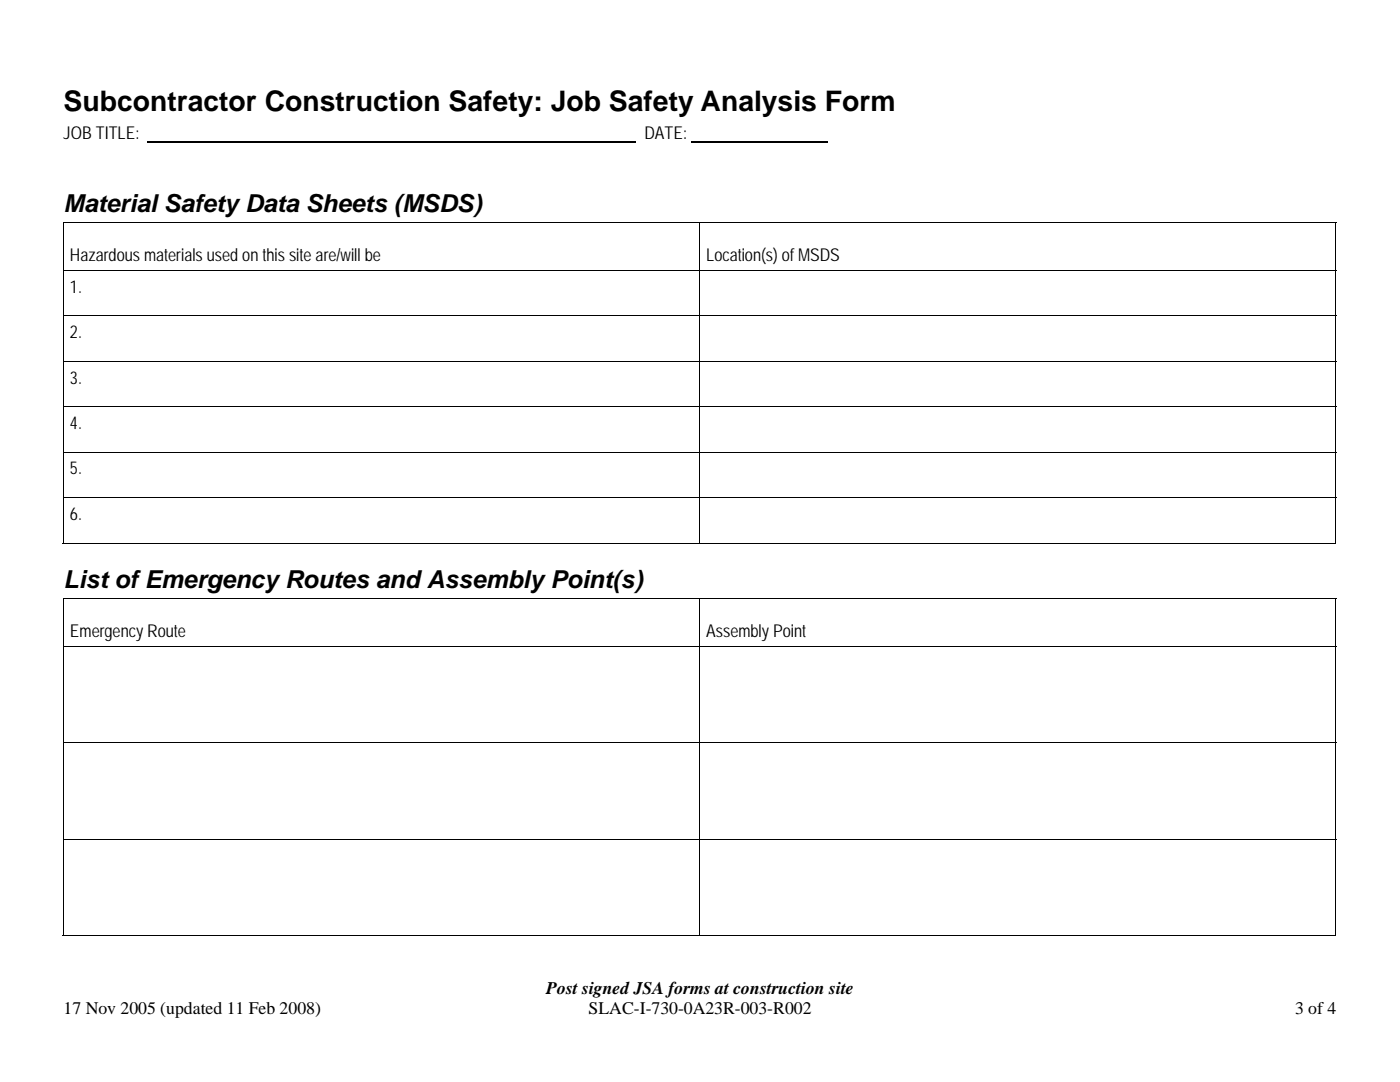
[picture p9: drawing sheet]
<svg xmlns="http://www.w3.org/2000/svg" width="279mm" height="216mm" viewBox="0 0 279 216" stroke-linecap="round" stroke-linejoin="round" font-family="sans-serif">
<defs><g id="words">
<text font-size="5.7" x="12.7" y="22.2">Subcontractor Construction Safety: Job Safety Analysis Form</text>
<g font-size="4.9">
<text x="12.7" y="42.2">Material Safety Data Sheets (MSDS)</text>
<text x="12.7" y="117.3">List of Emergency Routes and Assembly Point(s)</text>
</g>
<g font-size="3.5">
<text x="12.7" y="27.8">JOB TITLE:</text>
<text x="128.6" y="27.8">DATE:</text>
<text x="14" y="52.1">Hazardous materials used on this site are/will be</text>
<text x="141" y="52.1">Location(s) of MSDS</text>
<text x="14" y="58.4">1.</text>
<text x="14" y="67.5">2.</text>
<text x="14" y="76.5">3.</text>
<text x="14" y="85.6">4.</text>
<text x="14" y="94.7">5.</text>
<text x="14" y="103.7">6.</text>
<text x="14" y="127.1">Emergency Route</text>
<text x="140.9" y="127.1">Assembly Point</text>
<text x="12.7" y="202.4">17 Nov 2005 (updated 11 Feb 2008)</text>
<text x="109" y="198.4">Post signed JSA forms at construction site</text>
<text x="117.5" y="202.4">SLAC-I-730-0A23R-003-R002</text>
<text x="258.5" y="202.4">3 of 4</text>
</g>
</g></defs>
<path d="M29.4 28.3h97.6M137.9 28.3h27.2" fill="none" stroke="#000" stroke-width=".25"/>
<path d="M12.5 44.4h.2v.1h-.2zM266.5 44.4h.2v.1h-.2zM12.5 119.4h.2v.2h-.2zM266.5 108.3h.2v.2h-.2zM266.5 119.4h.2v.2h-.2zM266.5 186.6h.2v.2h-.2z" fill="#000"/>
<g fill="none" stroke="#000" stroke-width=".2">
<path d="M12.5 44.5h254.2M12.5 54h254.2M12.6 44.5v9.4M12.6 54.1v8.8M139.6 44.5v9.4M139.6 54.1v8.8M266.6 44.5v9.4M266.6 54.1v8.8M12.5 63h254.2M12.5 72.1h254.2M12.6 63.1v8.9M12.6 72.2v8.9"/>
<path d="M139.6 63.1v8.9M139.6 72.2v8.9M266.6 63.1v8.9M266.6 72.2v8.9M12.5 81.2h254.2M12.5 90.2h254.2M12.5 99.3h254.2M12.6 81.3v8.8M12.6 90.3v8.9M12.6 99.4v9.1M139.6 81.3v8.8M139.6 90.3v8.9"/>
<path d="M139.6 99.4v9.1M266.6 81.3v8.8M266.6 90.3v8.9M266.6 99.4v9.1M12.5 108.4h127M12.5 119.5h254.2M12.6 119.6v9.3M139.6 119.6v9.3M139.7 108.4h126.8M266.6 119.6v9.3M12.5 129h254.2M12.6 129.1v19.1"/>
<path d="M139.6 129.1v19.1M266.6 129.1v19.1M12.5 148.3h254.2M12.6 148.3v19.1M139.6 148.3v19.1M266.6 148.3v19.1M12.5 167.5h254.2M12.6 167.6v19.2M139.6 167.6v19.2M266.6 167.6v19.2M12.5 186.7h127M139.7 186.7h126.8"/>
</g>
<use href="#words"/>
</svg>
